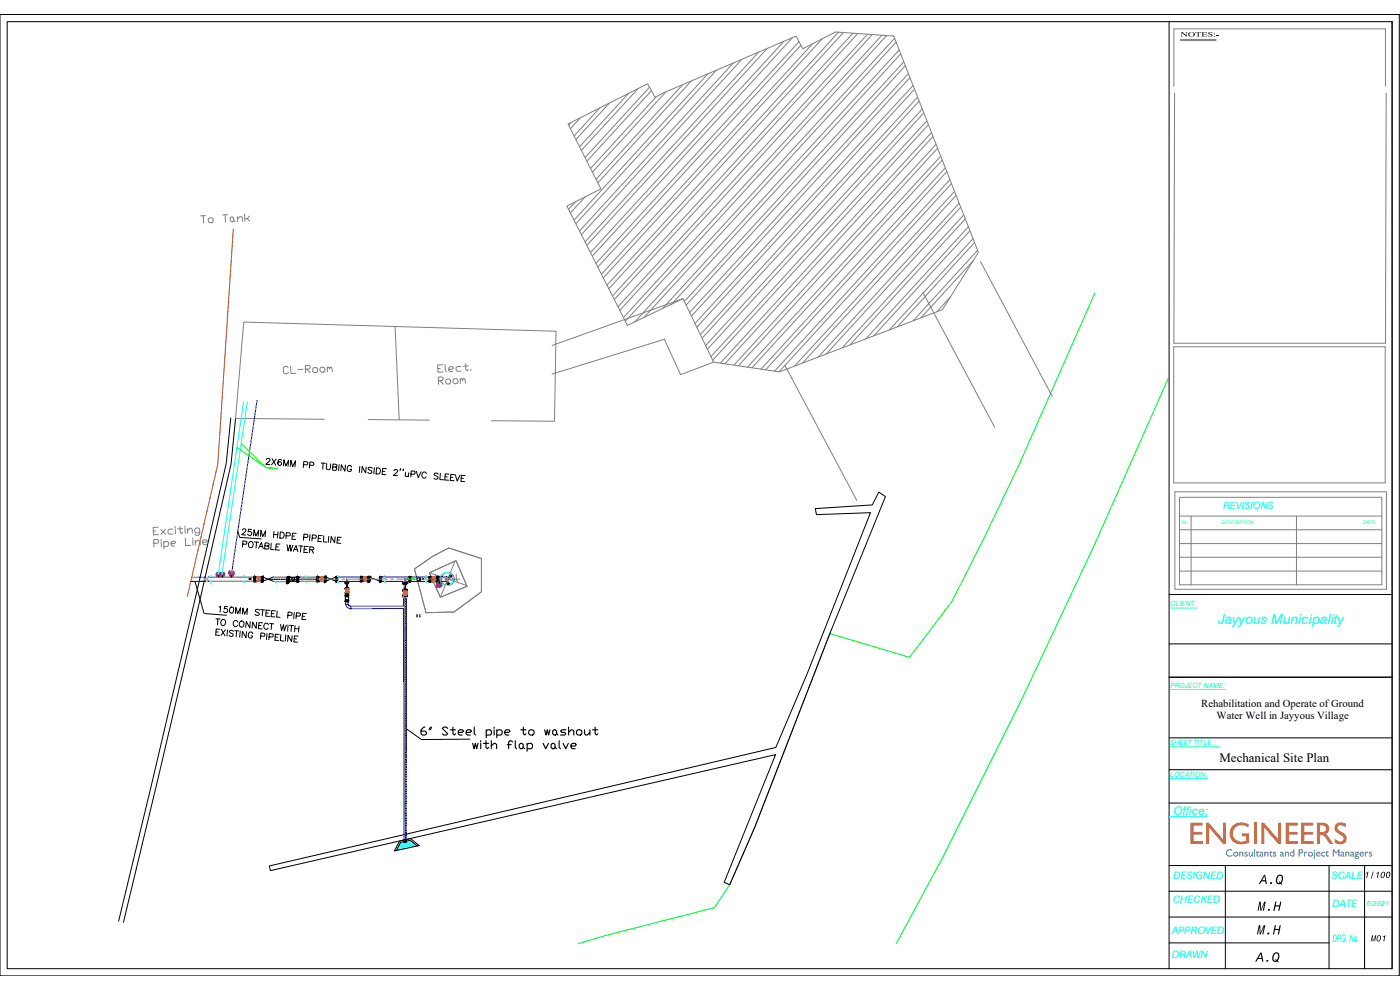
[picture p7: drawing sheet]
<svg xmlns="http://www.w3.org/2000/svg" width="420mm" height="297mm" viewBox="0 0 420 297" stroke-linecap="round" stroke-linejoin="round" font-family="sans-serif">
<defs><g id="words">
<text font-size="10.8" fill="#f26722" x="356.6" y="253.2">ENGINEERS</text>
<text font-size="6.2" fill="#808080" x="58.9" y="68.1">To Tank</text>
<g font-size="5.7" fill="#808080">
<text x="84" y="113.2">CL-Room</text>
<text x="129.5" y="176">Well</text>
</g>
<g font-size="4.7">
<text x="378.3" y="265.2">A.Q</text>
<text x="377.4" y="273.2">M.H</text>
<text x="377.3" y="280.4">M.H</text>
<text x="377.2" y="288.5">A.Q</text>
</g>
<text font-size="4.1" fill="#0ff" x="365.7" y="187.3">Jayyous Municipality</text>
<text font-size="3.9" x="366" y="228.6">Mechanical Site Plan</text>
<text font-size="3.7" fill="#2776bb" x="367.7" y="257">Consultants and Project Managers</text>
<text font-size="3.7" fill="#0ff" x="399.9" y="282.6">DRG. No.</text>
<text font-size="3.6" fill="#0ff" x="352.3" y="244.5">Office:</text>
<g font-size="3.2">
<text x="360.5" y="212.2">Rehabilitation and Operate of Ground</text>
<text x="365.1" y="215.8">Water Well in Jayyous Village</text>
<text x="409.4" y="263.4">1/100</text>
<text x="411.4" y="282.4">M01</text>
</g>
<g font-size="3.1" fill="#0ff">
<text x="352.2" y="263.8">DESIGNED</text>
<text x="399.7" y="263.6">SCALE</text>
<text x="352" y="270.8">CHECKED</text>
<text x="399.9" y="272.2">DATE</text>
<text x="351.8" y="280.1">APPROVED</text>
<text x="351.8" y="287.3">DRAWN</text>
</g>
<text font-size="3" fill="#0ff" x="367.2" y="152.6">REVISIONS</text>
<text font-size="2.3" x="354.3" y="11">NOTES:-</text>
<g font-size="2.2" fill="#0ff">
<text x="351.3" y="181.9">CLIENT:</text>
<text x="351.2" y="206.4">PROJECT NAME:</text>
<text x="351.2" y="223.6">SHEET TITLE :</text>
<text x="351.3" y="233">LOCATION:</text>
<text x="410.2" y="271.7">6/2021</text>
</g>
<g font-size="1.5" fill="#0ff">
<text x="354.7" y="157.3">No.</text>
<text x="366.6" y="157.3">DESCRIPTION</text>
<text x="409.2" y="157.3">DATE</text>
</g>
</g></defs>
<!-- layer: 0 -->
<g fill="none" stroke="#000" stroke-width=".3">
<path d="M0 4.3h419.9v288.5h-419.9zM2.2 6.5h415.6v284.1h-415.6zM76.2 174h.1M76.2 173h.1M76.2 174l.1 .1M76.2 173.4h.1M76.2 174.1h.1M76.2 173l.1 .1M76.2 174.4h.1M76.3 174.5h.3M76.3 173.3v.2M76.3 174.4v.1"/>
<path d="M76.5 173v1.5v-1.5M76.5 173v.1M76.6 173h-.3v1.5M76.6 174.1h.1M76.6 173.4h.1M76.6 174h.1M76.6 173.5h.1M76.6 173.3h.1M76.6 173h.1M76.6 173.1h.1M76.6 174.5h.1M76.6 174.4h.1"/>
<path d="M76.6 173v1.5M78.5 173.4h.1M78.5 174.4h.1M78.5 174.5h.4M78.5 173.5h.1M78.5 174.5h.1M78.5 174.1h.1M78.5 173.4v.1M78.5 174.4v.1M78.5 173.1h.1M78.6 174.6h.3M78.6 173h.3"/>
<path d="M78.6 173l-.1 .1M78.6 174v.1M78.6 173.3v.2M78.6 174.4v.2M78.6 173v1.6M78.7 173v1.6v-1.6M78.7 173v1.5v-1.5M78.7 173v.1M78.9 174v.1M78.9 173.4h.1M78.9 174.1h.1M78.9 173.5h.1"/>
<path d="M78.9 173.3v.2M78.9 173h.1M78.9 173.1h.1M78.9 173v.1M78.9 174.4h.1M78.9 173v1.6M78.9 173.1l3.2 1.3M78.9 174.5h.1M80.7 173.8h.5M81.4 173.8h.1M81.6 173.8h.3M82.1 173.1l-3.2 1.3v.2"/>
<path d="M82.1 173.8h.1M82.3 173.8h.4M82.8 173.8h.1M83 173.8h.4M83.6 173.8h.1M83.8 173.8h.3M84.3 173.8h.1M84.5 173.8h.3M85 173.8h.1M85.2 173.8h.4M85.8 173.8h.1M85.9 173.8h.4"/>
<path d="M86 174.6l.1 .1M86 173.5l.1 .1M86 173.5l.1 1.6M86.1 175.1h.3M86.1 173.5h.3v1.6M86.1 173.9v.1M86.1 175h.1M86.2 173.5v1.6v-1.6M86.2 173.5v.1M86.4 174h.1M86.4 174.6h.1M86.4 174.9v.1"/>
<path d="M86.4 173.9l.1 .3M86.4 174.1h.1M86.4 173h.1M86.4 173.5h.1M86.4 173.1h.1M86.4 174.5h.1M86.4 173l.1 .1M86.5 173.8h.1M86.5 174.6h.3M86.5 174.6v-1.6h.3v1.6M86.5 173.4l-.1 .2M86.5 174.4l-.1 .3"/>
<path d="M86.7 173v1.6v-1.6M86.7 173v.1M86.7 173.8h.3M86.8 174.1h.1M86.8 173.4v.1M86.8 174.1v.1M86.8 173.5h.1M86.8 173.1h.1M86.8 174.5h.1M86.8 174.4v.2M86.9 173h.1M86.9 173l-.1 .1"/>
<path d="M87.2 173.8h.1M87.4 173.8h.4M88 173.8h.1M88.1 173.8h.4M88.7 173.8h.1M88.9 173.8h.3M89.1 174.1h.1M89.1 173h.1M89.1 173.5h.1M89.1 173.1h.1M89.1 174.5h.1M89.1 174.1l.1 .1"/>
<path d="M89.1 173l.1 .1M89.2 174.6h.3M89.2 174.6v-1.6h.3v1.6M89.2 173.4v.1M89.2 174.4v.2M89.3 173v1.6v-1.6M89.3 173v.1M89.4 173.8h.1M89.5 173.4v.1M89.5 173.5h.1M89.5 173.1h.1M89.5 174.1h.1"/>
<path d="M89.5 174.5h.1M89.5 174.6h.1M89.5 174.4h.1M89.5 174.2h.1M89.5 173h.1M89.5 173v.1M89.5 174.1v.1M89.5 174.4v.2M89.6 173.8h.4M90.2 173.8h.1M90.3 173.8h.4M90.9 173.8h.1"/>
<path d="M91.1 173.8h.3M91.6 173.8h.1M91.8 173.8h.4M92.3 173.8h.1M92.5 173.8h.4M93.1 173.8h.1M93.3 173.8h.3M93.8 173.8h.1M94 173.8h.4M94.5 173.8h.1M94.7 173.8h.5M95.1 173.4h.1"/>
<path d="M95.1 174l.1 .1M95.1 173h.1M95.1 174.1h.1M95.1 173.5h.1M95.1 173.3h.1M95.1 173.1h.1M95.1 174.4h.1M95.1 173l.1 1.5M95.2 174.5h.2M95.2 173h.2v1.5M95.2 174.4v.1M95.3 173v1.5v-1.5"/>
<path d="M95.3 173v.1M95.4 174v.1M95.4 173.4h.1M95.4 174.1h.1M95.4 173.3v.2M95.4 173h.1M95.4 174.4v.1M95.4 174.4h.1M95.5 173h.1M95.5 173l-.1 .1M97.4 173.4h.1M97.4 173.1h.1"/>
<path d="M97.4 174.4h.1M97.4 174.5h.3M97.4 173.5h.1M97.4 174.5h.1M97.4 174.1h.1M97.4 173h.1M97.5 174.6h.2M97.5 173h.2M97.5 174v.1M97.5 173.3v.2M97.5 173l-.1 .1M97.5 174.4v.2"/>
<path d="M97.5 173v1.6M97.6 173v1.6v-1.6M97.6 173v1.5v-1.5M97.6 173v.1M97.7 174.1h.1M97.7 173.4h.1M97.7 173.1l3.2 1.4M97.7 174h.1M97.7 173.5h.1M97.7 173.3h.1M97.7 173h.1M97.7 173.1h.1"/>
<path d="M97.7 174.5h.1M97.7 174.6h.1M97.7 174.4h.1M97.8 173.1h.1M97.8 174.4h.1M97.8 174.5h.1M97.8 173l-.1 1.6M100.8 173h.1M100.8 174.1h.1M100.9 174.1h.1M100.9 173v1.6M100.9 174h.1"/>
<path d="M100.9 173.5h.1M100.9 173.3h.1M100.9 173.1h.1M100.9 173h.1M100.9 174.6h.1M100.9 174.4h.1M100.9 174.6h.3M100.9 173h.3M100.9 173.4v.1M100.9 173.1l-3.2 1.3M101.1 173v1.6v-1.6M101.1 173v.1"/>
<path d="M101.2 174v.1M101.2 173.4h.1M101.2 173v1.6M101.2 173v.1M101.2 173.3v.2M101.2 174.4v.2M101.2 174.1h.1M101.2 173.5h.1M101.2 173h.1M101.2 174.5h.1M101.2 174.4h.1M103.6 174.8v.1"/>
<path d="M103.6 176.5v.1M103.6 178.6v.2M103.6 174.8h1M103.6 178.5l1 .1M103.6 174.9v.1M103.6 176.6l.1 .1M103.6 178.5v.1M103.6 178.8h.1M103.6 176.6h1M103.6 176.5h1M103.7 177.8v.2M103.7 178h.1"/>
<path d="M103.7 177.8h.9M103.7 174.7v.1M103.7 174.9v.1M103.7 176.5h.1M103.7 176.6v.1M103.7 178.5v.1M103.7 178.8h.1M103.7 174.9h.1M103.7 174.7h.1M103.7 177.8h.1M103.7 176.7h.1M103.7 178.5h.1"/>
<path d="M103.7 174.7l-.1 .1M103.7 176.5h-.1M103.7 174.9l.8 1.6M103.9 175h.1M103.9 178h.1M103.9 176.7h.1M103.9 178.8h.1M103.9 174.8h.1M103.9 176.5h.1M103.9 177.8h.1M103.9 178.5v.1M103.9 174.9v.1"/>
<path d="M103.9 176.6v.1M104 174.9v.1M104 176.6l-.1 .1M104 177.8h.1M104 178.5v.1M104 178.8h.1M104.1 178h.1M104.1 177.3h.1M104.1 176.6h.1M104.1 175.8h.1M104.1 175.1h.1M104.1 174.4h.1"/>
<path d="M104.1 173.7v.5M104.1 174.5v.4M104.1 175.3v.3M104.1 176v.4M104.1 176.7v.4M104.1 177.4v.4M104.1 178.2v.4M104.3 178h.1M104.3 174.8h.1M104.3 174.9v.1M104.3 176.5h.1M104.3 176.6l.1 .1"/>
<path d="M104.3 177.8h.1M104.3 178.5v.1M104.3 178.8h.1M104.4 175h.1M104.4 176.7h.1M104.4 178.8h.1M104.4 177.8h.1M104.4 178.5v.1M104.5 174.9h.1M104.5 174.7h.1M104.5 176.7h.1M104.5 176.5h.1"/>
<path d="M104.5 178.8h.1M104.5 178.5h.1M104.5 178.7h.1M104.5 174.7l.1 .1M104.5 177.9h.1M104.5 177.8h.1M104.5 178h.1M104.5 174.9l-.7 1.6M104.6 174.9v.1M104.6 177.8h.1M104.6 178h.1M104.6 178.5v.1"/>
<path d="M104.6 178.8h.1M104.6 174.9h-1h1M104.6 174.8v.1M104.6 177.9h-.9h.9M104.6 177.8v.2M104.6 176.6h-1h1M104.6 176.5v.1M104.6 178.7h-1h1M104.6 178.6v.2M104.6 174.9l-1 .1M104.6 178.8h-1M104.6 176.6l-.1 .1"/>
<path d="M104.6 178h-.9M108.2 173h.1M108.2 173.4h.1M108.2 174.1h.1M108.2 173l.1 .1M108.2 174.4h.1M108.3 174.5h.2M108.3 174v.1M108.3 173.3v.2M108.3 174.4v.1M108.4 173v1.5v-1.5M108.4 173v.1"/>
<path d="M108.5 173h-.2v1.5M108.5 174v.1M108.5 173.4h.1M108.5 174.1h.1M108.5 173.5h.1M108.5 173.3h.1M108.5 173h.1M108.5 173.1h.1M108.5 174.4v.1M108.5 174.4h.1M108.6 173h.1M108.6 173l-.1 1.5"/>
<path d="M110.5 173.5h.1M110.5 173.4h.1M110.5 174.1h.1M110.5 173h.1M110.5 174.5h.1M110.5 174.4h.1M110.6 174.6h.3M110.6 173h.2M110.6 174.5h.1M110.6 174v.1M110.6 173.3v.2M110.6 173v.1"/>
<path d="M110.6 174.4v.2M110.6 173v1.6M110.7 173v1.6v-1.6M110.7 173v1.5v-1.5M110.7 173v.1M110.8 173v1.5h-.2M110.8 174v.1M110.8 173.4h.1M110.8 174.1h.1M110.8 173.5h.1M110.8 173.3v.2M110.8 173h.1"/>
<path d="M110.8 173v.1M110.8 174.4h.1M110.8 174.4l.1 .2M110.8 173l.1 1.6M110.9 174.5h.1M110.9 174.6h.1M110.9 173.1l3.2 1.3M114 174.1h.1M114 173.1h.1M114 174.5h.1M114 173h.3M114 174.6h.3"/>
<path d="M114 173.4v.1M114 174.1v.1M114 173v.1M114 174.4v.2M114 173v1.6M114.2 174.6v-1.6v1.6M114.2 174.4v.2M114.3 174.1h.1M114.3 173.4l.1 .1M114.3 174.1v.1M114.3 173v.1M114.3 173.1h.1"/>
<path d="M114.3 174.5h.1M114.3 174.4v.2M114.3 173v1.6M114.4 173.5h.1M120.9 174.9v.2M120.9 174.9h1.2v.2h-1.2M120.9 175.1l.1 .1M120.9 178.6v.2M120.9 177v.2M120.9 177h.1M120.9 177.2h.2M120.9 178.6h.2"/>
<path d="M120.9 178.8v.1M120.9 178.6h1.3M120.9 177.2h1.2M120.9 177h1.2M121 175.2h.1M121 174.8v.1M121 175.2l1 1.8M121 177h.1M121 177.2v.1M121 178.6h.1M121 178.8v.1M121 178.9h.1"/>
<path d="M121 174.8h.1M121 174.8l-.1 .1M121.1 177h.1M121.1 178.8v.1M121.2 175.1l.1 .1M121.2 174.9h.1M121.2 177h.1M121.2 177.2h.2M121.3 178.9h.1M121.3 175.2h.1M121.3 175.1v.1M121.3 177h.1"/>
<path d="M121.3 177.2v.1M121.3 178.6h.1M121.4 177h.1M121.4 178.8v.1M121.5 179.8h.1M121.5 179.1h.1M121.5 178.3h.1M121.5 177.6h.1M121.5 176.9h.1M121.5 176.1h.1M121.5 175.4h.1M121.5 174.7h.1"/>
<path d="M121.5 173.9h.1M121.5 173.6v.1M121.5 174.1v.4M121.5 174.8v.4M121.5 175.6v.3M121.5 176.3v.3M121.5 177v.4M121.5 177.7v.4M121.5 178.5v.3M121.5 179.2v.4M121.5 179.9v.4M121.8 175.1h.1"/>
<path d="M121.8 174.9h.1M121.8 177h.1M121.8 177.2v.1M121.8 178.6h.1M121.8 178.8h.1M121.8 177.3h.1M122 175.2h.1M122 174.8h.1M122 175h.1M122 178.8h.2M122 178.6h.1M122 177h.1"/>
<path d="M122 177.2l.1 .1M122 175.1l-.9 1.9M122 177.1h.1M122.1 175h-1.2h1.2M122.1 174.8h.1M122.1 177.1h-1.2h1.2M122.1 177v.2M122.1 177.2h.1M122.1 177h.1M122.2 178.8h-1.3h1.3M122.2 178.6v.2M122.2 178.8l-1.3 .1"/>
<path d="M122.9 174.1h.1M122.9 173.1h.1M122.9 174.5h.1M122.9 173h.3M122.9 174.6h.3M122.9 173.4v.1M122.9 174.1v.1M122.9 173v.1M122.9 174.4v.2M122.9 173v1.6M123 174.6v-1.6v1.6M123 174.4v.2"/>
<path d="M123.2 173.4v.1M123.2 174.1h.1M123.2 173v.1M123.2 174.5h.1M123.2 174.6h.1M123.2 174.4h.1M123.2 174.2h.1M123.2 173.1h.1M123.2 173v1.6M123.3 174.5h.1M125.1 173.6l.9-.2 .2 .2M125.1 173.6l.2 .5 .9-.1"/>
<path d="M126.2 173.6v.4M103.6 180.3v.2M103.6 180.5h.1M103.6 180.5h1M103.6 180.3h1M103.7 180.2v.1M103.7 180.5h.1M103.7 180.2h.1M103.7 180.2l-.1 .1M103.9 180.5h.1M103.9 180.3h.1M104 180.5h-.1"/>
<path d="M104.3 180.3h.1M104.3 180.5h.1M104.4 180.5h.1M104.5 180.5h.1M104.5 180.2h.1M104.5 180.2l.1 .1M104.5 180.4h.1M104.6 180.5h-.1M104.6 180.4h-1h1M104.6 180.3v.2M121.5 199.5h.1M121.5 198.7h.1"/>
<path d="M121.5 198h.1M121.5 197.3h.1M121.5 196.6h.1M121.5 195.8h.1M121.5 195.1h.1M121.5 194.4h.1M121.5 193.7h.1M121.5 192.9h.1M121.5 192.2h.1M121.5 191.5h.1M121.5 190.7h.1M121.5 190h.1"/>
<path d="M121.5 189.3h.1M121.5 188.5h.1M121.5 187.8h.1M121.5 187.1h.1M121.5 186.3h.1M121.5 185.6h.1M121.5 184.9h.1M121.5 184.1h.1M121.5 183.4h.1M121.5 182.7h.1M121.5 182h.1M121.5 181.2h.1"/>
<path d="M121.5 180.5h.1M121.5 180.7v.3M121.5 181.4v.4M121.5 182.1v.4M121.5 182.9v.3M121.5 183.6v.4M121.5 184.3v.4M121.5 185.1v.3M121.5 185.8v.4M121.5 186.5v.4M121.5 187.3v.3M121.5 188v.3"/>
<path d="M121.5 188.7v.4M121.5 189.4v.4M121.5 190.2v.3M121.5 190.9v.4M121.5 191.6v.4M121.5 192.3v.4M121.5 193.1v.3M121.5 193.8v.4M121.5 194.5v.4M121.5 195.3v.4M121.5 196v.4M121.5 196.8v.3"/>
<path d="M121.5 197.5v.4M121.5 198.2v.4M121.5 199v.3M121.5 199.7v.4M121.5 219.9h.1M121.5 219.2h.1M121.5 218.5h.1M121.5 217.7h.1M121.5 217h.1M121.5 216.3h.1M121.5 215.5h.1M121.5 214.8h.1"/>
<path d="M121.5 214.1h.1M121.5 213.3h.1M121.5 212.6h.1M121.5 211.9h.1M121.5 211.2h.1M121.5 210.4h.1M121.5 209.7h.1M121.5 209h.1M121.5 208.3h.1M121.5 207.5h.1M121.5 206.8h.1M121.5 206.1h.1"/>
<path d="M121.5 205.3h.1M121.5 204.6h.1M121.5 203.9h.1M121.5 203.1h.1M121.5 202.4h.1M121.5 201.7h.1M121.5 200.9h.1M121.5 200.2h.1M121.5 200.4v.4M121.5 201.1v.4M121.5 201.9v.3M121.5 202.6v.4"/>
<path d="M121.5 203.3v.4M121.5 204v.4M121.5 204.8v.3M121.5 205.5v.4M121.5 206.2v.4M121.5 207v.3M121.5 207.7v.4M121.5 208.4v.4M121.5 209.2v.3M121.5 209.9v.4M121.5 210.6v.4M121.5 211.4v.3"/>
<path d="M121.5 212.1v.4M121.5 212.8v.4M121.5 213.6v.3M121.5 214.3v.4M121.5 215v.4M121.5 215.7v.4M121.5 216.5v.3M121.5 217.2v.4M121.5 217.9v.4M121.5 218.6v.4M121.5 219.4v.3M121.5 239.7h.1"/>
<path d="M121.5 238.9h.1M121.5 238.2h.1M121.5 237.5h.1M121.5 236.8h.1M121.5 236h.1M121.5 235.3h.1M121.5 234.6h.1M121.5 233.8h.1M121.5 233.1h.1M121.5 232.4h.1M121.5 231.6h.1M121.5 230.9h.1"/>
<path d="M121.5 230.2h.1M121.5 229.4h.1M121.5 228.7h.1M121.5 228h.1M121.5 227.2h.1M121.5 226.5h.1M121.5 225.8h.1M121.5 225h.1M121.5 224.3h.1M121.5 223.6h.1M121.5 222.9h.1M121.5 222.1h.1"/>
<path d="M121.5 221.4h.1M121.5 220.7h.1M121.5 220.1v.4M121.5 220.8v.4M121.5 221.6v.3M121.5 222.3v.4M121.5 223v.4M121.5 223.8v.3M121.5 224.5v.4M121.5 225.2v.4M121.5 226v.3M121.5 226.7v.4"/>
<path d="M121.5 227.4v.4M121.5 228.2v.3M121.5 228.9v.4M121.5 229.6v.4M121.5 230.4v.3M121.5 231.1v.3M121.5 231.8v.4M121.5 232.5v.4M121.5 233.3v.3M121.5 234v.3M121.5 234.7v.4M121.5 235.4v.4"/>
<path d="M121.5 236.2v.3M121.5 236.9v.4M121.5 237.6v.4M121.5 238.4v.3M121.5 239.1v.4M121.5 239.8v.4M121.5 245.5h.1M121.5 244.8h.1M121.5 244h.1M121.5 243.3h.1M121.5 242.6h.1M121.5 241.8h.1"/>
<path d="M121.5 241.1h.1M121.5 240.4h.1M121.5 240.6v.3M121.5 241.3v.4M121.5 242v.4M121.5 242.8v.3M121.5 243.5v.4M121.5 244.2v.4M121.5 245v.3M121.5 245.7v.3M121.6 252.1h.1M121.6 251.4h.1"/>
<path d="M121.6 250.6h.1M121.6 249.9h.1M121.6 249.2h.1M121.6 248.4h.1M121.6 247.7h.1M121.6 247h.1M121.6 246.2h.1M121.6 246.4v.4M121.6 247.1v.4M121.6 247.9v.3M121.6 248.6v.4M121.6 249.3v.4"/>
<path d="M121.6 250v.4M121.6 250.8v.3M121.6 251.5v.4M121.6 252.3v.2"/>
<circle cx="74.9" cy="173.7" r=".15"/>
<circle cx="75.2" cy="173.7" r=".15"/>
<circle cx="88" cy="173.8" r=".44"/>
<circle cx="126" cy="173.8" r=".11"/>
<circle cx="126.9" cy="173.7" r=".15"/>
</g>
<!-- layer: I - Outline -->
<g fill="none" stroke="#000" stroke-width=".3">
<path d="M350.9 6.5v284.1M417.8 6.5v284.1M350.9 178.4h66.9M350.9 193.2h66.8M350.9 203.2h66.9M350.9 231h66.9M350.9 221.4h66.9M350.9 259.7h66.9M350.9 240.9h66.9M367.7 259.7v30.9M398.9 259.7v30.9M409.5 259.7v30.9"/>
<path d="M350.9 275.2h66.9M350.9 267.4h66.9M350.9 282.9h48"/>
</g>
<g fill="none" stroke="#808080" stroke-width=".3">
<path d="M354.3 11.8h10.7M354.3 12.2h10.7M352.3 25.9v-17.2h63.5v17.2M352.5 28l-.2 75h63.5l.2-75M352.3 104h63.4v40.9h-63.4zM352.6 147.6h63.5v29.2h-63.5zM354 149.2h60.7v26.3h-60.7zM354 154.8h60.7M354 158.9h60.7M357.5 154.8v20.7M389.1 154.8v20.7M354 163.1h60.7"/>
<path d="M354 167.2h60.7M354 171.4h60.7"/>
</g>
<path d="M351.3 182.4h7.9M351.2 206.9h16.6M351.2 224.1h14.8M351.3 233.5h11.2M362.1 245l-11.2 .1" fill="none" stroke="#0ff" stroke-width=".3"/>
<!-- layer: AS -->
<path d="M328.6 87.9l-22.8 51.6-10.4 21.7-9.7 19.2-12.7 16.8-24-7.1-22.5 58.1-7.5 17.3-4.5 6.8-33 8.4-7.8 2.4M350.6 113.6l-22 49.5-21.4 45.5-24.9 49.9-13.3 24.6" fill="none" stroke="#0f0" stroke-width=".3"/>
<!-- layer: WALL -->
<path d="M69.3 125.4l-1.4 13.6-22.2 95.6-10.1 41.8M70.7 125.5l-1.4 13.7-22.2 95.7-10.1 41.8M80.8 259.8l152-35.5 9.4-22.1 19-48.4-16.2 .6-.3-1.8 17.1-1.1 1.9-3.9 2 1.4-16.7 41.1-22.5 58.1-7.5 17.3-1.7-.8 15.4-38.3-151.5 34.8z" fill="none" stroke="#000" stroke-width=".3"/>
<!-- layer: HOME -->
<g fill="none" stroke="#808080" stroke-width=".3">
<path d="M220.1 18.9l-46.2 50.4M222.6 17.8l-48.1 52.6M227.7 15.6l-52.1 56.9M230.3 14.5l-54.2 59.1M235.3 12.3l-58.1 63.5M237.8 11.3l-60 65.6M239.8 12.5l-60.9 66.5M240.4 13.6l-61 66.5M243.8 13.2l-63.3 69.1M246.8 11.6l-65.7 71.8M251.7 9.6l-69.5 75.9M253.1 9.8l-70.4 76.8"/>
<path d="M256 9.9l-72.2 78.9M257.4 10.1l-73 79.8M260.3 10.3l-74.8 81.8M261.8 10.4l-75.8 82.7M264.7 10.6l-77.6 84.7M266.1 10.7l-78.4 85.7M268.5 11.5l-78 85M268.9 12.6l-75.6 82.6M269.8 15l-71 77.6M270.3 16.2l-68.7 75.1M271.2 18.6l-65.8 71.9M271.7 19.7l-65.8 71.9"/>
<path d="M170.5 37.2l23.9-12.1 2.2 4.1 2.4-1.3 39.9-17.1 2 3.8 9.8-5 17.5 1.2 25.4 64.9-10.8 17.2-48.9 18.7-19.7-2.9-9.2-19.1-16.7 8-18.2-35.8 10.2-5.1zM171.4 36.8l-.8 .7M174.2 35.3l-3 3.3M180 32.4l-7.7 8.4M182.8 31l-10 10.9M188.6 28.1l-14.7 15.9M191.5 26.6l-17 18.5M194.9 26.1l-19.3 21.2M195.5 27.2l-19.4 21.2M196.8 29.1l-19.6 21.4M199.8 27.6l-22 24M204.9 25.4l-26 28.4"/>
<path d="M207.4 24.3l-27.9 30.5M212.5 22.1l-40.2 43.9M215 21.1l-42.2 46M272.6 22.1l-65.6 71.7M273.1 23.3l-65.6 71.6M274 25.6l-65.4 71.5M274.4 26.8l-65.3 71.4M275.4 29.2l-65.2 71.2M275.8 30.3l-65.1 71.2M276.8 32.7l-65 71M277.2 33.9l-64.9 70.9M278.2 36.2l-64.8 70.8"/>
<path d="M278.6 37.4l-64.7 70.7M279.5 39.8l-63.3 69.2M175.6 59.1l-4.4 4.8M280 41l-62.4 68.2M280.9 43.3l-60.6 66.2M281.4 44.5l-59.8 65.3M282.3 46.8l-58 63.4M282.8 48l-57.1 62.3M283.7 50.4l-55.3 60.4M284.1 51.5l-54.4 59.5M285.1 53.9l-52.6 57.5M285.5 55.1l-51.7 56.5"/>
<path d="M286.5 57.4l-48 52.4M286.9 58.6l-46.1 50.4M172.7 60.5l-2.1 2.3M287.9 61l-42.3 46.1M288.3 62.2l-40.4 44M289.2 64.5l-36.5 39.9M289.7 65.7l-34.6 37.8M290.6 68.1l-30.8 33.6M291.1 69.2l-28.9 31.6M292 78.3l-15.6 17.1M292 71.6l-25.1 27.4M292.5 72.8l-23.2 25.3"/>
<path d="M293.4 75.1l-19.4 21.2M294.3 78.5l21.5 40.4M118.6 98l1.2 28M205 89.6l-39.3 14.1M276.9 87.7l21.6 40.5M285.2 89.1l-4.1 4.5M131.4 110.6h.7M131.6 114.2h1.1l.3-.8-.4-.3h-1.1l.1 2.2M132 114.2l1.1 1.1M132.8 109.4l-1.4 .1v2.2l1.5-.1M133.6 109.4v1.8l.4 .4M134.1 113.7h.7l.4 .4 .1 .7-.4 .4h-.7l-.4-.3v-.8z"/>
<path d="M134.7 110.8h1.1l.3-.4-.3-.4-.8 .1-.3 .3v.8l.4 .3h.7M135.9 114l.4-.3 .7-.1 .4 .4 .1 .7-.4 .4h-.7l-.4-.3zM138.1 113.9l.4-.3 .4 .3v.4M138.1 113.6l.1 1.4M138.3 109.9l-1.1 .1-.3 .3v.8l.4 .3h1.1M138.9 113.9l.3-.4 .4 .4 .1 1.1M139.7 109.1l.1 1.8 .4 .4 .3-.4M140.5 109.8l-1.4 .1M141.3 110.9v.3M214.2 108.7l-9.9 3.7-4.9-10.6-33.7 10.5M235.6 109.7l21.5 40.4M97.3 125.8l-26.6-.3 2.5-28.9 93.7 2.8-.5 27-19-.2"/>
<path d="M110.5 125.9l18.3 .2M46.8 159.3l-.8 .1M47.5 158.2l-1.5 .1 .1 2.2 1.4-.1M48.2 158.9l1.5 1.4M49.7 158.8l-1.4 1.5M51.9 158.7l-1.1 .1-.4 .4v.7l.4 .4 1.1-.1M52.5 158l.1 .4M52.6 158.7l.1 1.5M54 157.9l.1 1.9 .4 .3 .3-.4M54.8 158.6l-1.5 .1M55.5 157.8v.4M55.5 158.6l.1 1.4"/>
<path d="M56.2 158.6l.1 1.4M56.3 159.3l.6-.8h.4l.4 .4v1.1M59.9 159.8l-1.1 .1-.3-.4-.1-.7 .4-.4h.7l.4 .3v1.5l-.3 .4h-.7l-.4-.3M46.2 163h1.1l.3-.4v-.4l-.4-.3h-1.1l.1 2.2M48.3 162.5l.1 1.5M48.3 161.8v.4M49.1 162.9l.3-.4h.8l.4 .3v.8l-.4 .3-1.1 .1M49.1 162.5l.1 2.2M51.3 163.1h1.1l.3-.4-.3-.3h-.8l-.3 .4 .1 .7 .3 .4 .8-.1M55.6 161.5l.1 2.2 1.5-.1M57.8 161.4v.4M57.9 162.1v1.5"/>
<path d="M58.6 162.8l.7-.7 .4-.1 .4 .4v1.1M58.6 162.1v1.5M60.8 162.7h1.1l.3-.4-.4-.3h-.7l-.3 .4v.7l.4 .3h.7M124.4 170.7l5.5-3.8 4.8-2.5 9.8 3.2v10l-8.2 6-8.5 .2zM128.9 171.9l8-3.7 3.3 7.7-8 3.3zM128.9 171.9l11.1 3.8M136.6 168.3l-4.4 10.9"/>
</g>
<!-- layer: WALL -->
<path d="M70 68.7l-4.6 70.6-9.2 39.7" fill="none" stroke="#cd2027" stroke-width=".3"/>
<!-- layer: P-TW -->
<path d="M82.3 173.2h4.2M82.3 174.5h4.2M101.2 173.1h7.1M114.3 173.1h14.7M120.2 174.4h.8M122.1 174.4h6.8" fill="none" stroke="#00f" stroke-width=".3"/>
<!-- layer: ARMATURE -->
<g fill="none" stroke="#f00" stroke-width=".3">
<path d="M76.5 173.1l.3 .1M76.7 173.1h.1M76.8 173.2v1.1M76.8 173.2h.1M76.8 174.4h-.3M76.8 173.4v-.4h.3v.4M76.8 174.1v.4h.3v-.4M76.8 174.4h.1M76.9 173h.1M76.9 173h.2zM76.9 174.5h.2h-.2M76.9 174.5h.1"/>
<path d="M77 173h.1M77 174.5h.1M77.1 174.4h.2M77.1 173.2h.2M77.2 173.4h.1M77.2 174.1h.1M77.3 174.3h.1M77.3 173.2v1.1M77.3 174.4h.3M77.4 173.1h-.1M77.6 173.1v1.3zM77.6 173.1l-.3 .1"/>
<path d="M77.6 173.1l.3 .1M77.9 173.1h.1M77.9 173.4h.1M77.9 174.1h.1M77.9 173.2h.1M77.9 173.2v1.1M77.9 174.3h.1M77.9 173.4l.1-.4h.2v.4M77.9 174.1l.1 .4h.2v-.4M77.9 174.4h-.3M78 173h.2zM78 174.5h.2h-.2"/>
<path d="M78 173h.1M78.1 173h.1M78 174.5h.1M78.1 174.5h.1M78.2 173h.1M78.2 174.5h.1M78.2 174.4h.5M78.2 173.2h.2M78.3 173.4h.1M78.3 174.1h.1M78.4 173.2v1.1M78.5 174.3h.1"/>
<path d="M78.5 173.1h.1M78.7 173.1l-.2 .1M95.4 173.1l.2 .1M95.6 174.4h-.2M95.6 173.1h.1M95.6 173.2v1.1M95.6 174.4h.1M95.6 173.2h.1M95.7 173.4v-.4h.3v.4M95.7 174.1v.4h.3v-.4M95.7 173h.3zM95.7 174.5h.3h-.3"/>
<path d="M95.8 173h.1M95.8 174.5h.1M95.9 173h.1M95.9 174.5h.1M96 174.4h.4M96 173.2h.2M96.2 173.2v1.1M96.2 173.1h.1M96.4 173.1l.1 1.3zM96.4 173.1l-.2 .1M96.5 173.1l.2 .1v1.1M96.7 174.4h-.2"/>
<path d="M96.8 173.1h.1M96.8 173.4h.1M96.8 174.1h.1M96.8 174.4h.1M96.8 173.2h.1M96.8 174.3h.1M96.8 173.4v-.4h.3v.4M96.8 174.1l.1 .4h.2v-.4M96.9 173h.2zM96.9 174.5h.2h-.2M96.9 173h.1M96.9 174.5h.1"/>
<path d="M97 173h.1M97 174.5h.1M97.1 174.4h.2M97.1 173.2h.2M97.2 173.4h.1M97.2 174.1h.1M97.3 173.2l.1 1.1M97.4 174.4h.1M97.4 173.1h-.1M97.5 173.1l-.1 .1M103.7 176.9h.1M103.7 177.4h.1"/>
<path d="M103.7 177.5h.1M103.8 177.2h.7M103.8 177.3v.1M103.8 176.8h.1M103.8 177.4h.1M103.8 176.8h.6M103.8 177.1h.1M103.8 177.7h.1M103.8 177.7l.7 .1M103.8 177.1h.6M103.8 177v.1M103.8 177.6v.1"/>
<path d="M103.8 177.1v.1M103.8 177.7h.6M103.8 177.4h.6M103.9 176.8l-.2 .1 .2 .1M103.9 177h.1M103.9 177.4h-.2l.2 .2M103.9 177.6h.1M104.3 176.8l.2 .1-.2 .1M104.3 177h.1M104.3 177.4h.2l-.2 .2M104.3 177.6h.1M104.4 176.8h.1"/>
<path d="M104.4 177l.1 .2M104.4 177.4h.1M104.4 177.6v.2M104.5 176.9h.1M104.5 177.1h.1M104.5 177.4h.1M104.5 177.5h.1M104.5 177.7h.1M104.5 177.3l-.1 .1M104.5 176.8h.1M108.5 173.1l.2 .1 .1 1.1M108.7 174.4h-.2"/>
<path d="M108.7 173.1h.1M108.8 173.4h.1M108.8 174.1h.1M108.8 174.4h.1M108.8 173.2h.1M108.8 173.4v-.4h.3v.4M108.8 174.1v.4h.3v-.4M108.8 173h.3zM108.8 174.5h.3h-.3M108.9 173h.1M108.9 174.5h.1M109 173h.1"/>
<path d="M109 174.5h.1M109.1 174.4h.5M109.1 173.2h.2M109.1 173.4h.1M109.1 174.1h.1M109.3 173.2l.1 1.1M109.4 173.1h-.1M109.6 173.1v1.3zM109.6 173.1l-.3 .1M109.6 173.1l.2 .1M109.8 173.1h.1M109.9 173.2h.1"/>
<path d="M109.9 173.2v1.1M109.9 174.3h-.1M109.9 173.4v-.4h.3v.4M109.9 174.1v.4h.3v-.4M109.9 173h.3zM109.9 174.5h.3h-.3M109.9 174.4h-.3M110 173h.1M110 174.5h.1M110.1 173h.1M110.1 174.5h.1M110.2 173h.1"/>
<path d="M110.2 174.5h.1M110.2 173.2h.2M110.2 174.3h.2M110.4 174.3h.1M110.4 173.2v1.1M110.4 174.4h.2M110.5 173.1h-.1M110.6 173.1l-.2 .1M121 177.4l.1 .2zM121 177.6h.1M121 177.5h.1M121.1 178.2h.1"/>
<path d="M121 178.3h.1M121 178.2h.1M121.1 177.2h.9l-.1 .2zM121.1 178h.9M121.1 177.6h.1M121.1 177.5h.1M121.1 178.3h.1M121.1 177.9h.9M121.1 178l.1 .1M121.2 177.4h.1M121.2 178.1h.1M121.2 177.7h.1"/>
<path d="M121.2 178.5h.1M121.2 178.5l-.1 .2h.9l-.1-.2M121.2 177.6v.1M121.2 178.1v.1M121.2 178.4v.1M121.2 178.1h.7M121.3 177.4h-.2l.2 .2M121.3 177.7h.1M121.3 178.2h-.2l.2 .2M121.8 177.4h.2l-.2 .2M121.8 177.7h.1M121.8 178.2h.2l-.2 .2"/>
<path d="M121.9 177.4h.1M121.9 177.6v.1M121.9 178.1v.1M121.9 178.4l-.7 .1M122 177.7h.1M122 178.5h.1M122 178l-.1 .1M122 177.4h.1M122 178.1h.1M122 177.5h.1M122 177.6h.1M122 178.2h.1"/>
<path d="M122 178.3h.1"/>
</g>
<!-- layer: 0 -->
<path d="M76.6 173v1.5v-1.5M78.9 173v1.5v-1.5M95.4 173v1.5v-1.5M97.7 173v1.5v-1.5M104.6 176.9h-.9h.9M108.5 173v1.5v-1.5M122.1 177.5h-1.1h1.1" fill="none" stroke="#0dd" stroke-width=".3"/>
<path d="M62.1 173.8l.3 .1M62.1 173.6v.5M62.5 173.2l-.3 .2M62.6 174.1l-.1 .4-.3-.2" fill="none" stroke="#989898" stroke-width=".3"/>
<g fill="none" stroke="#00f" stroke-width=".3">
<path d="M60.1 174.4h1.2M61.6 173.2h.1M61.6 174.4h.2M62.4 174.4h13.9M62.5 173.2h13.8M88.5 173.2h6.7M88.5 174.4h6.7M101.2 174.4h2.6v.4M103.7 179.9v.4M103.8 178v.6M103.8 178.8v.3M104.5 178v.6"/>
<path d="M104.5 178.8v.3M104.5 179.9v.4M108.3 174.4h-3.8v.4M114.3 174.4h6.1M120.2 173.1h.2M121 174.4v.5M121.1 178.8v3.1h-15.8M122 178.8l-.1 73.6M122.1 174.4v.5M103.7 180.5v.9h.8v-.9M103.7 181.4l.7 .9 .7 .3M104.9 181.8l-.4-.4 .8 .5v.8"/>
<path d="M105.1 182.7h.2M121.1 182.6l.1 69.9M121.2 182.6l-15.9 .1"/>
</g>
<!-- layer: WB-SJ3-M-SECTA - P-TW -->
<path d="M121.4 175.7l-.5 1.2" fill="none" stroke="#989898" stroke-width=".34"/>
<!-- layer: 0 -->
<g fill="#0ff" stroke="#0ff" stroke-width=".3">
<path d="M115.4 174.5v.3zM115.4 174.5v.3z"/>
<path d="M115.4 172.7v.3zM115.4 172.7v.3z"/>
<path d="M82.7 174.6l.1 .3zM82.7 174.6l.1 .3z"/>
<path d="M86.7 173.3v.4zM86.7 173.3v.4z"/>
<path d="M120.8 179.3l.3-.1zM120.8 179.2h.3z"/>
<path d="M122 179.3l.3-.1zM122 179.2h.3z"/>
<path d="M91.7 174.4v.4zM91.7 174.4v.4z"/>
<path d="M91.7 172.8v.4zM91.7 172.8v.4z"/>
<path d="M101.4 174.5v.4zM101.4 174.5v.4z"/>
<path d="M101.4 172.7v.4zM101.4 172.7v.4z"/>
<path d="M73.3 174.5v.3zM73.3 174.5v.3z"/>
<path d="M73.3 172.7v.3zM73.3 172.7v.3z"/>
<path d="M63.2 174.4l.1 .4zM63.2 174.4l.1 .4z"/>
<path d="M63.2 172.7v.3zM63.2 172.7v.3z"/>
</g>
<!-- layer: WB-SJ3-M-SECTA - P-TW -->
<path d="M122 173.8l.7-.2v.4zM123.7 173.8l.7-.2v.3z" fill="none" stroke="#0f0" stroke-width=".34"/>
<path d="M86.8 174.4h.8M86.8 173.2h2.4M87.7 174.4h1.5" fill="none" stroke="#000" stroke-width=".34"/>
<!-- layer: 0 -->
<path d="M103.5 178.3h.3M104.5 178.3h.3" fill="none" stroke="#0ff" stroke-width=".3"/>
<!-- layer: VP -->
<path d="M103.6 179.1h1v.8h-1z" fill="none" stroke="#000" stroke-width=".3"/>
<!-- layer: HATCH -->
<g fill="none" stroke="#0ff" stroke-width=".3">
<path d="M119 255.2h.1M119.2 254.8h.1M119.2 254.7l.1 .4M119.4 254.3h.1M119.5 254.2v.8M119.5 254.7h.3M119.7 253.8h.1M119.8 253.7v1.3M119.9 253.4h.1M120 253.2l.2 1.7M120.1 253.8h.3M120.1 254.2l-.3 .1"/>
<path d="M120.1 254.7h.3M120.2 252.8h.1M120.3 252.7l.2 2.2M120.6 252.7l.2 2.1M120.6 252.8h.3M120.6 253.3h-.3M120.7 253.7h.3M120.7 254.2h-.3M120.9 252.6l.2 2.1M121 254.2h.3M121.1 254.6l-.3 .1M121.2 252.5l.2 2.2 .3-.1-.2-1.6"/>
<path d="M121.2 252.8h.3M121.2 253.2l-.3 .1M121.5 253.2h.4M121.6 253.6l-.3 .1M121.8 253l.2 1.5M122 254.1h-.4M122.1 252.3l.2 2.2M122.1 252.7h-.2M122.2 253.6h-.3M122.4 252.3l.2 2.1M122.5 253.1h-.3M122.5 253.6h.3"/>
<path d="M122.6 254l-.3 .1M122.7 252.2l.2 2.1M122.7 252.6l-.3 .1M122.9 252.2l.3 2.1M123.1 252.6h.3M123.1 253.1h-.3M123.2 254h-.3M123.3 252.3l.2 1.9M123.4 253.5h-.3M123.5 253.9h.3M123.7 252.6l.1 1.6M123.7 253l-.3 .1"/>
<path d="M124 252.8l.1 1.3M124 253h.2M124 253.4l-.3 .1M124.3 253.1l.1 .9M124.4 253.4h.3v.5M124.4 253.9h-.3M125 253.6v.3M125 253.8l-.3 .1"/>
</g>
<!-- layer: PIPE -->
<path d="M125.1 184.3v.8M126 184.3v.8M121.3 252l1.9-.4 2.6 2.1-6.8 1.5 1.2-2.5 1.7-.3M121.4 252.5l1.7-.4 2.2 1.7M121.8 251.9l-1.9 .4-1.5 3" fill="none" stroke="#000" stroke-width=".3"/>
<!-- layer: 0-25 -->
<path d="M125.1 185.1v.1M125.3 184.7v.1M126 185.1v.1M121.2 252.6l.8-.1a.45 .45 0 0 1-.3 .4 .45 .45 0 0 1-.5-.3zM122 252.3l-.8 .2" fill="none" stroke="#000" stroke-width=".3"/>
<!-- layer: P -->
<circle cx="65.6" cy="172.7" r=".51" fill="#f0f"/>
<path d="M65.3 172.5h.1M65.5 172.6v.1M65.6 172.2v.1" fill="none" stroke="#f0f" stroke-width="1"/>
<circle cx="65.2" cy="172.3" r=".51" fill="#f0f"/>
<path d="M65.3 172.5h.1" fill="none" stroke="#f0f" stroke-width="1"/>
<circle cx="65.3" cy="172.5" r=".51" fill="#f0f"/>
<path d="M65.1 172l.2 .4zM65.3 172.5h.1M65.4 172.5h.1" fill="none" stroke="#f0f" stroke-width="1"/>
<circle cx="65.4" cy="172.5" r=".51" fill="#f0f"/>
<path d="M65.4 172.5l-.1 .1M65.4 172.4v.1" fill="none" stroke="#f0f" stroke-width="1"/>
<circle cx="65.3" cy="172.5" r=".51" fill="#f0f"/>
<path d="M65.3 172.5h.1M65.4 172.5h.1" fill="none" stroke="#f0f" stroke-width="1"/>
<circle cx="65.3" cy="172.5" r=".51" fill="#f0f"/>
<path d="M65.3 172.5h.1M65.4 172.6h.2M65.5 172.3v.1M65.6 172.3h.1" fill="none" stroke="#f0f" stroke-width="1"/>
<circle cx="65.6" cy="172.7" r=".51" fill="#f0f"/>
<path d="M65.6 172.4v.3" fill="none" stroke="#f0f" stroke-width="1"/>
<circle cx="65.6" cy="172.6" r=".51" fill="#f0f"/>
<path d="M65.6 172.3v.1" fill="none" stroke="#f0f" stroke-width="1"/>
<circle cx="65.6" cy="172.2" r=".51" fill="#f0f"/>
<path d="M65.4 172.2h.1M65.4 172.7h.2M65.4 172.4h.2M65.6 172.7h.1M65.6 172.2v.1" fill="none" stroke="#f0f" stroke-width="1"/>
<circle cx="65.4" cy="172.3" r=".51" fill="#f0f"/>
<path d="M65.4 172.7h.1M65.4 172.2l.2 .2M65.4 172.3h.1M65.4 172.6h.1M65.4 172.2l.2 .1M65.5 172.2v.1" fill="none" stroke="#f0f" stroke-width="1"/>
<g fill="#f0f">
<circle cx="65.7" cy="172.2" r=".51"/>
<circle cx="65.6" cy="172.2" r=".51"/>
</g>
<path d="M65.6 172.6l-.2 .1M65.7 172.2h-.1" fill="none" stroke="#f0f" stroke-width="1"/>
<circle cx="65.4" cy="172.7" r=".51" fill="#f0f"/>
<path d="M65.4 172.7h.1" fill="none" stroke="#f0f" stroke-width="1"/>
<circle cx="65.4" cy="172.7" r=".51" fill="#f0f"/>
<path d="M65.4 172.2h.1M65.4 172.2h.3" fill="none" stroke="#f0f" stroke-width="1"/>
<circle cx="65.4" cy="172.2" r=".51" fill="#f0f"/>
<path d="M65.4 172.2h.3M65.4 172.2h.2M66.3 172.3h.1M66.5 172.5h.1M66.7 172.6v.1M66.8 172.3h.1M66.8 172.7h.1" fill="none" stroke="#f0f" stroke-width="1"/>
<!-- layer: PIPE -->
<path d="M65.4 172.7l.2 .4z" fill="none" stroke="#000" stroke-width=".3"/>
<!-- layer: P -->
<circle cx="66.4" cy="172.5" r=".51" fill="#f0f"/>
<path d="M66.2 172l.1 .3M66.3 172l.2 .5M66.4 172.4l.1 .1M66.4 172.5h.1M66.5 172.5h-.1M66.5 172.6h.1" fill="none" stroke="#f0f" stroke-width="1"/>
<circle cx="66.6" cy="172.6" r=".51" fill="#f0f"/>
<path d="M66.5 172.6h.1M66.6 172.4v.1" fill="none" stroke="#f0f" stroke-width="1"/>
<circle cx="66.5" cy="172.5" r=".51" fill="#f0f"/>
<path d="M66.5 172.5h-.1M66.5 172.6h.1M66.6 172.5l-.1 .1M66.6 172.6h.2M66.7 172.3v.1M66.8 172.3h.1M66.8 172.7h.1" fill="none" stroke="#f0f" stroke-width="1"/>
<circle cx="66.8" cy="172.7" r=".51" fill="#f0f"/>
<path d="M66.8 172.2v.6M66.8 172.6h.1" fill="none" stroke="#f0f" stroke-width="1"/>
<circle cx="66.8" cy="172.3" r=".51" fill="#f0f"/>
<path d="M66.6 172.3h.1M66.6 172.3l.2 .1-.2 .1M66.6 172.7h.1M66.6 172.2l.2 .1M66.6 172.7h.2M66.8 172.7h.1M66.8 172.3h.1" fill="none" stroke="#f0f" stroke-width="1"/>
<circle cx="66.6" cy="172.6" r=".51" fill="#f0f"/>
<path d="M66.6 172.7v.1" fill="none" stroke="#f0f" stroke-width="1"/>
<circle cx="66.8" cy="172.2" r=".51" fill="#f0f"/>
<path d="M66.6 172.7h.1M66.6 172.2h.1M66.6 172.7h.2M66.8 172.2h.1M66.8 172.6l-.2 .1M66.8 172.2h-.2" fill="none" stroke="#f0f" stroke-width="1"/>
<g fill="#f0f">
<circle cx="66.6" cy="172.2" r=".51"/>
<circle cx="66.5" cy="172.2" r=".51"/>
</g>
<path d="M66.6 172.2h.1M69.3 172.3h.1M69.5 172.4v.1M69.6 171.9v.1M69.6 172.5h.1" fill="none" stroke="#f0f" stroke-width="1"/>
<!-- layer: PIPE -->
<path d="M66.6 172.8l.2 .4z" fill="none" stroke="#000" stroke-width=".3"/>
<!-- layer: P -->
<circle cx="69.1" cy="172" r=".51" fill="#f0f"/>
<path d="M69.1 172h.1M69.2 172.1l.1 .1" fill="none" stroke="#f0f" stroke-width="1"/>
<circle cx="69.2" cy="172.2" r=".51" fill="#f0f"/>
<path d="M69 171.6l.2 .6-.3-.6M69.2 172.2v.1M69.3 172.3h.1" fill="none" stroke="#f0f" stroke-width="1"/>
<circle cx="69.4" cy="172.3" r=".51" fill="#f0f"/>
<path d="M69.3 172.3h.1M69.4 172.1v.1" fill="none" stroke="#f0f" stroke-width="1"/>
<g fill="#f0f">
<circle cx="69.3" cy="172.3" r=".51"/>
<circle cx="69.2" cy="172.3" r=".51"/>
</g>
<path d="M69.2 172.2h.1M69.4 172.2l-.1 .1M69.4 172.3h.2M69.5 172v.1" fill="none" stroke="#f0f" stroke-width="1"/>
<circle cx="69.6" cy="172" r=".51" fill="#f0f"/>
<path d="M69.7 172.5h.1" fill="none" stroke="#f0f" stroke-width="1"/>
<circle cx="69.6" cy="172.5" r=".51" fill="#f0f"/>
<path d="M69.4 171.9h.1M69.4 172.5h.2M69.4 172.2h.2M69.6 171.9v.7M69.6 172.5h.1M69.6 171.9h.1M69.7 171.9v.1" fill="none" stroke="#f0f" stroke-width="1"/>
<circle cx="69.4" cy="172" r=".51" fill="#f0f"/>
<path d="M69.4 171.9l.2 .2M69.4 172h.1M69.4 172.5h.1M69.4 172.4h.1M69.4 171.9l.2 .1M69.4 172.5v.1M69.5 171.9v.1M69.5 172.5h.1" fill="none" stroke="#f0f" stroke-width="1"/>
<g fill="#f0f">
<circle cx="69.7" cy="171.9" r=".51"/>
<circle cx="69.7" cy="171.8" r=".51"/>
</g>
<path d="M69.7 171.8v.1" fill="none" stroke="#f0f" stroke-width="1"/>
<circle cx="69.7" cy="171.9" r=".51" fill="#f0f"/>
<path d="M69.6 171.9h.1M69.6 172.4l-.2 .1" fill="none" stroke="#f0f" stroke-width="1"/>
<circle cx="69.4" cy="172.5" r=".51" fill="#f0f"/>
<path d="M69.3 171.8h.4M69.4 171.9h.1M69.6 172.5h-.2h.2" fill="none" stroke="#f0f" stroke-width="1"/>
<circle cx="69.4" cy="171.9" r=".51" fill="#f0f"/>
<path d="M69.3 171.8v.1" fill="none" stroke="#f0f" stroke-width="1"/>
<g fill="#f0f">
<circle cx="69.4" cy="171.9" r=".51"/>
<circle cx="69.3" cy="171.8" r=".51"/>
</g>
<path d="M69.4 171.9h.3" fill="none" stroke="#f0f" stroke-width="1"/>
<!-- layer: PIPE -->
<path d="M69.4 172.6h.2v.5h-.2zM119 255.2l-.6 .1" fill="none" stroke="#000" stroke-width=".3"/>
<!-- layer: PIPING -->
<path d="M89.9 173.8h4.5M95.3 173.8h.9M97.1 173.8h4.5M102.6 173.8h.9M104.4 173.8h4.6M109.9 173.8h.9M111.7 173.8h4.6M117.2 173.8h.9M119 173.8h4.6M124.5 173.8h.9M126.3 173.8h4.6" fill="none" stroke="#808080" stroke-width=".3"/>
<!-- layer: 0 -->
<path d="M61.3 173.6v.5M61.3 173.8l.3 .1M61.7 173.2l-.3 .2M61.8 174.1l-.1 .4-.3-.2" fill="none" stroke="#989898" stroke-width=".3"/>
<path d="M57.3 174.4h4.5M57.5 173.2h4.1" fill="none" stroke="#00f" stroke-width=".3"/>
<!-- layer: VP -->
<path d="M73.1 120.6l-7.6 51.6M74.2 120.6l-7.6 51.6" fill="none" stroke="#0ff" stroke-width=".3"/>
<path d="M77.1 120.2l-7.5 51.6" fill="none" stroke="#00f" stroke-width=".3"/>
<!-- layer: 0 -->
<g fill="none" stroke="#000" stroke-width=".3">
<path d="M80 137.9l.2-.3 .5-.1 .3 .6-1.2 1.2 1.2 .1M81.7 137.6l1 2M82.9 137.7l-1.4 1.7M84.5 138.1l-.1-.1a.57 .57 0 0 0-.9 .2l-.1 1.1a.56 .56 0 0 0 .9 .2 .56 .56 0 0 0-.1-.9 .56 .56 0 0 0-.8 .4M85 139.8l.2-1.8 .6 1.8 .8-1.7-.2 1.8M87.1 139.9l.2-1.8 .5 1.9 .9-1.8-.2 1.9M91.1 139.4h1.1l.2-.2-.2-.6-1-.1-.2 1.8M92.9 139.6l1.2-.1v-.7l-1.1-.2-.2 1.8M96.4 138.9l1.2 .1M97 139l-.1 1.8M98 139.1l-.1 1.3 .2 .4 .5 .2 .5-.6 .2-1.2M101.8 139.4l-.2 1.8"/>
<path d="M103.7 139.6l-.2 1.8-1.1-2-.1 1.9M108 139.9l-.2 1.9M72.8 159.1l.1-.4h.6l.3 .5-1.2 1.2 1.1 .2M75.5 158.9l-.9-.1-.1 .8a.64 .64 0 0 1 .9 .1 .64 .64 0 0 1-.2 .9 .64 .64 0 0 1-.9-.3M82.2 159.5l-.1 1.8M83.4 159.6l-.1 1.8M84.1 159.6l.7 .1a.97 .97 0 0 1 .5 .9 .97 .97 0 0 1-.7 .9l-.6-.1zM99.9 140.1h1l.2-.4-.1-.3-1.1-.2-.1 1.8 .8 .1 .3-.1 .1-.5-.3-.3M105.5 140.2a.66 .66 0 0 0-.7-.6 .66 .66 0 0 0-.6 .7v.4a.66 .66 0 0 0 .6 .8 .66 .66 0 0 0 .7-.7h-.5M109.9 140.1l-.2 1.8-1-1.9-.2 1.8M111.7 140.5l-.4-.3h-.6l-.2 .6 1 .5 .1 .5-.5 .3-.7-.4M112.4 140.3l-.2 1.8"/>
<path d="M113 140.4h.6a.97 .97 0 0 1 .6 1 .97 .97 0 0 1-.7 .8h-.6zM114.8 141.4l.6 .1M116 140.6l-1.1-.1-.2 1.9h1.1M118.3 141.3l.4-.4 .6 .4-1.2 1.3 1.2 .1M120.2 140.7h-.1l.1 .2-.2 .3M121.1 140.8h-.2h.2l-.2 .5M121.7 141.8v1.1l.4 .1 .5-.3M122.7 141.8l-.1 1.2M123.3 142.2h1.1l.2-.2-.1-.5-1.1-.2-.1 1.8M125 141.4l.5 1.9 .9-1.8M128 142.1a.67 .67 0 0 0-.8-.5 .67 .67 0 0 0-.5 .7 .76 .76 0 0 0 .1 1 .76 .76 0 0 0 1-.1l.1-.1M131.5 142.3l-.4-.3h-.6l-.1 .5 .9 .5 .1 .5-.4 .3-.8-.3"/>
<path d="M132.2 142.1l-.2 1.8 1.1 .1M133.6 143l.6 .1M134.7 142.3l-1.1-.1-.1 1.8 1.1 .1M135.2 143.2h.7M136.4 142.4l-1.1-.1-.2 1.8 1.2 .2M136.7 142.4l.5 1.9 .8-1.7M138.4 143.5h.7M139.6 142.7l-1.1-.1-.2 1.8 1.1 .1M72.8 163.2l1.1 .1 .1-.8-1.1-.2-.1 1.8M74.8 162.7a.87 .87 0 0 1 1.2 .4 .87 .87 0 0 1-.5 1.2 .88 .88 0 0 1-1-.5 .88 .88 0 0 1 .3-1.1zM76.1 160.8l.1-1.9 .6 1.9 .8-1.7-.1 1.8M76.4 162.6l1.2 .1"/>
<path d="M77 162.6l-.2 1.9M77.6 164.5l.8-1.7 .6 1.9M77.9 163.9l.9 .1M78.2 160.9l.1-1.8 .6 1.9 .8-1.8-.2 1.9M79.5 163.7l.8 .1 .5-.5-.5-.4h-.7l-.2 1.8h1.1l.2-.5-.4-.4M81.4 163l-.2 1.8 1.1 .2M82.2 160.3l1.2 .1M82.8 164l.7 .1M84 163.3l-1.1-.1-.2 1.8 1.2 .1M85.9 160.7h1.1l.1-.7-1.2-.2-.1 1.8M86.1 163.4l.3 1.9 .6-1.8 .3 1.9 .6-1.8M87.7 160.8l.7 .1"/>
<path d="M88 165.4l.9-1.7 .5 1.9M88.3 164.9h.9M88.9 160h-1.1l-.2 1.8 1.1 .1M89.7 163.8l1.2 .1M90.3 163.8l-.1 1.8M91.1 161.2l1.2-.1v-.7l-1.1-.1-.1 1.8M91.3 164.8h.7M92.5 164l-1.1-.1-.2 1.8 1.1 .1M92.9 164.9h1.1l.2-.4-.4-.4-.8-.1-.2 1.8M93 160.4l-.1 1.8M93.6 165l.5 1M93.7 161.4h1l.2-.7-1.1-.2-.2 1.8"/>
<path d="M95.5 161.5l.7 .1M96.7 160.7l-1.1-.1-.2 1.9h1.1M97.2 160.8l-.1 1.8 1 .1M98.7 160.9l-.2 1.8M100.6 161.1l-.2 1.8-1-1.9-.2 1.8M101.2 162h.7M102.4 161.2l-1.1-.1-.2 1.8 1.1 .2M64.8 185.7h1.2M64.8 189.6h.7M65.4 185.7l-.1 1.8M65.7 182.1l.5-.3-.2 1.9M66 188.8l-1.1-.1-.2 1.8 1.2 .2"/>
<path d="M66.5 188.9l1 1.9M66.5 186.1l.4-.3a.89 .89 0 0 1 .8 1.1 .89 .89 0 0 1-1.2 .7l-.2-.7zM67.6 189l-1.3 1.7M68.3 182h-.9l-.1 .7a.65 .65 0 0 1 .9 .1 .65 .65 0 0 1-.1 .9 .65 .65 0 0 1-1-.3M68.3 189l-.2 1.8M69.2 182.2a.9 .9 0 0 1 1 .7 .9 .9 0 0 1-.7 1.1l-.6-.4zM70.1 189.4l-.8-.3-.5 .2 .2 .5 .9 .5-.1 .6h-.7l-.4-.3M70.4 189.2l1.2 .1M70.7 184.1l.1-1.8 .5 1.8 .9-1.7-.2 1.8M71 189.3l-.1 1.8M71.4 186.7a.75 .75 0 0 0-1-.5 .75 .75 0 0 0-.4 1 .69 .69 0 0 0 .5 .8 .69 .69 0 0 0 .8-.4M72.1 186.5a.84 .84 0 0 1 1.1 .3 .84 .84 0 0 1-.2 1.1 .84 .84 0 0 1-1.2-.2 .84 .84 0 0 1 .3-1.2z"/>
<path d="M72.1 189.3l-.2 1.9M72.7 184.3l.2-1.9 .5 1.9 .9-1.7-.2 1.8M74 189.5l-.2 1.8-1-1.9-.2 1.8M75.1 186.5l-.1 1.9-1.1-1.9-.2 1.8M75.9 190.1a.66 .66 0 0 0-.8-.5 .66 .66 0 0 0-.6 .7v.4a.64 .64 0 0 0 .6 .7 .64 .64 0 0 0 .7-.6h-.4M77 186.7l-.1 1.8-1.1-1.9-.2 1.9M77.6 187.6l.7 .1M77.9 183.1l-.4-.3-.8 .2 .1 .5 .9 .5-.1 .6h-.6l-.5-.3M78.2 190.9h1.1l.1-.8-1.1-.2-.2 1.8M78.2 182.9l1.3 .1M78.8 186.9l-1.1-.1-.1 1.8 1.1 .1M78.9 183l-.2 1.8"/>
<path d="M79.8 183.9l.7 .1M80.1 190.1l-.1 1.8M80.5 187.5a.67 .67 0 0 0-.7-.5 .67 .67 0 0 0-.6 .6 .76 .76 0 0 0 .2 1 .76 .76 0 0 0 .9 0l.1-.2M80.7 191.1h1.1l.2-.7-1.2-.3-.1 1.8M80.9 187.1l1.2 .1M81 183.2l-1.1-.2-.1 1.9 1.1 .1M81.4 184.1h.8M81.5 187.1l-.1 1.8M82.6 191.1l.7 .1M82.7 183.3l-1.2-.1-.1 1.8 1.1 .1M83.2 183.3l-.2 1.9h1.1M83.8 190.4l-1.2-.1-.1 1.8 1.1 .1"/>
<path d="M84.2 187.4l.3 1.8 .6-1.8 .2 1.9 .6-1.8M84.3 190.4l-.2 1.8 1.1 .1M85.8 190.5l-.2 1.8M86.4 184.6h1.1l.1-.7-1.1-.3-.2 1.8M86.4 187.6l-.1 1.8M86.9 187.6l1.2 .1M87.5 187.6l-.2 1.9M87.7 190.7l-.2 1.8-1.1-1.9-.1 1.8M88.3 183.8l-.2 1.8M88.3 191.6l.7 .1M88.5 188.6l1.2 .1M88.6 187.7l-.2 1.9"/>
<path d="M88.9 184.8h1.1l.2-.2-.2-.6-1-.2-.2 1.9M89.5 190.9l-1.2-.1-.1 1.8 1.1 .1M89.7 187.9l-.1 1.7M90.7 184.9h.7M91.9 184.1l-1.1-.1-.2 1.8 1.2 .1"/>
</g>
<!-- layer: VP -->
<path d="M71.4 159.5l.6 1.7 6.4 .5M58.5 174.4l2.8 9.7M61.5 184.1l6.4 .5M122 218.7l4.5 3.2 14.5-.1" fill="none" stroke="#000" stroke-width=".3"/>
<!-- layer: Sanitary -->
<path d="M72.5 133.2l7.3 7.1 3.4 .4-3.4-.4-8.7-6" fill="none" stroke="#0f0" stroke-width=".3"/>
<!-- layer: WB-SJ3-M-SECTA - P-TW -->
<g fill="none" stroke="#000" stroke-width=".34">
<path d="M127.6 218.2h-.4l-.8 .8v1.2l.4 .3h.8l.4-.3v-.5l-.4-.3h-1.2M129.2 218.2l-.4 .8M129.5 218.2l-.3 .8M134.4 218.6l-.5-.4h-.8l-.3 .4 1.6 1.6-.5 .3h-.8l-.3-.3M135.1 219h1.6M135.9 218.2v2l.5 .3 .3-.3M137.5 219.7h1.2l.4-.3-.4-.4h-.8l-.4 .4v.8l.4 .3h.8M139.9 219.7h1.2l.4-.3-.4-.4h-.8l-.4 .4v.8l.4 .3h.8M142.3 218.2v2l.4 .3M145.9 219.4l.4-.4h.8l.4 .4v.8l-.4 .3h-1.2M145.9 219v2.3M148.3 218.2v.4"/>
<path d="M148.3 219v1.5M149.1 219.4l.4-.4h.8l.4 .4v.8l-.4 .3h-1.2M149.1 219v2.3M151.5 219.7h1.2l.4-.3-.4-.4h-.8l-.4 .4v.8l.4 .3h.8M156.3 219h1.6M157.1 218.2v2l.4 .3 .4-.3M158.7 219.4l.4-.4h.8l.4 .4v.8l-.4 .3h-.8l-.4-.3zM163.4 219l.5 1.5 .4-1.5 .3 1.5 .5-1.5M166.2 219h.5l.3 .4v.8l-.3 .3h-.5l-.3-.3v-.8zM169.8 219h-1.1l-.5 .4 .5 .3h.8l.3 .5-.3 .3h-1.3M170.6 219.7l.8-.7h.4l.4 .4v1.1M170.6 218.2v2.3"/>
<path d="M173 219.4l.4-.4h.8l.4 .4v.8l-.4 .3h-.8l-.4-.3zM175.4 219v1.2l.4 .3h.4l.8-.8M177 219v1.5M177.8 219h1.6M178.6 218.2v2l.4 .3 .4-.3M141.9 223l.4 1.6 .4-1.6 .3 1.6 .5-1.6M144.3 222.2v.4M144.3 223v1.6M145.1 223h1.5M145.8 222.2v2l.5 .4 .3-.4M147.4 223.8l.9-.8h.3l.5 .4v1.2M147.4 222.2v2.4"/>
<path d="M152.2 223.4h1.2M153.8 222.6l-.4-.4h-.4l-.3 .4v2M154.6 222.2v2l.4 .4M155.8 223.4l.4-.4h.4l.4 .4v.8l-.4 .4h-.4l-.4-.4zM157 224.2l.4 .4M158.2 223.4l.4-.4h.8l.4 .4v.8l-.4 .4h-1.2M158.2 223v2.4M163 223l.8 1.6 .8-1.6M165.4 223.4l.4-.4h.4l.4 .4v.8l-.4 .4h-.4l-.4-.4zM166.6 224.2l.4 .4M167 220.2l.4 .3M167.8 222.2v2l.4 .4"/>
<path d="M169 223l.8 1.6 .8-1.6M171.4 223.8h1.2l.4-.4-.4-.4h-.8l-.4 .4v.8l.4 .4h.8"/>
</g>
<use href="#words"/>
</svg>
